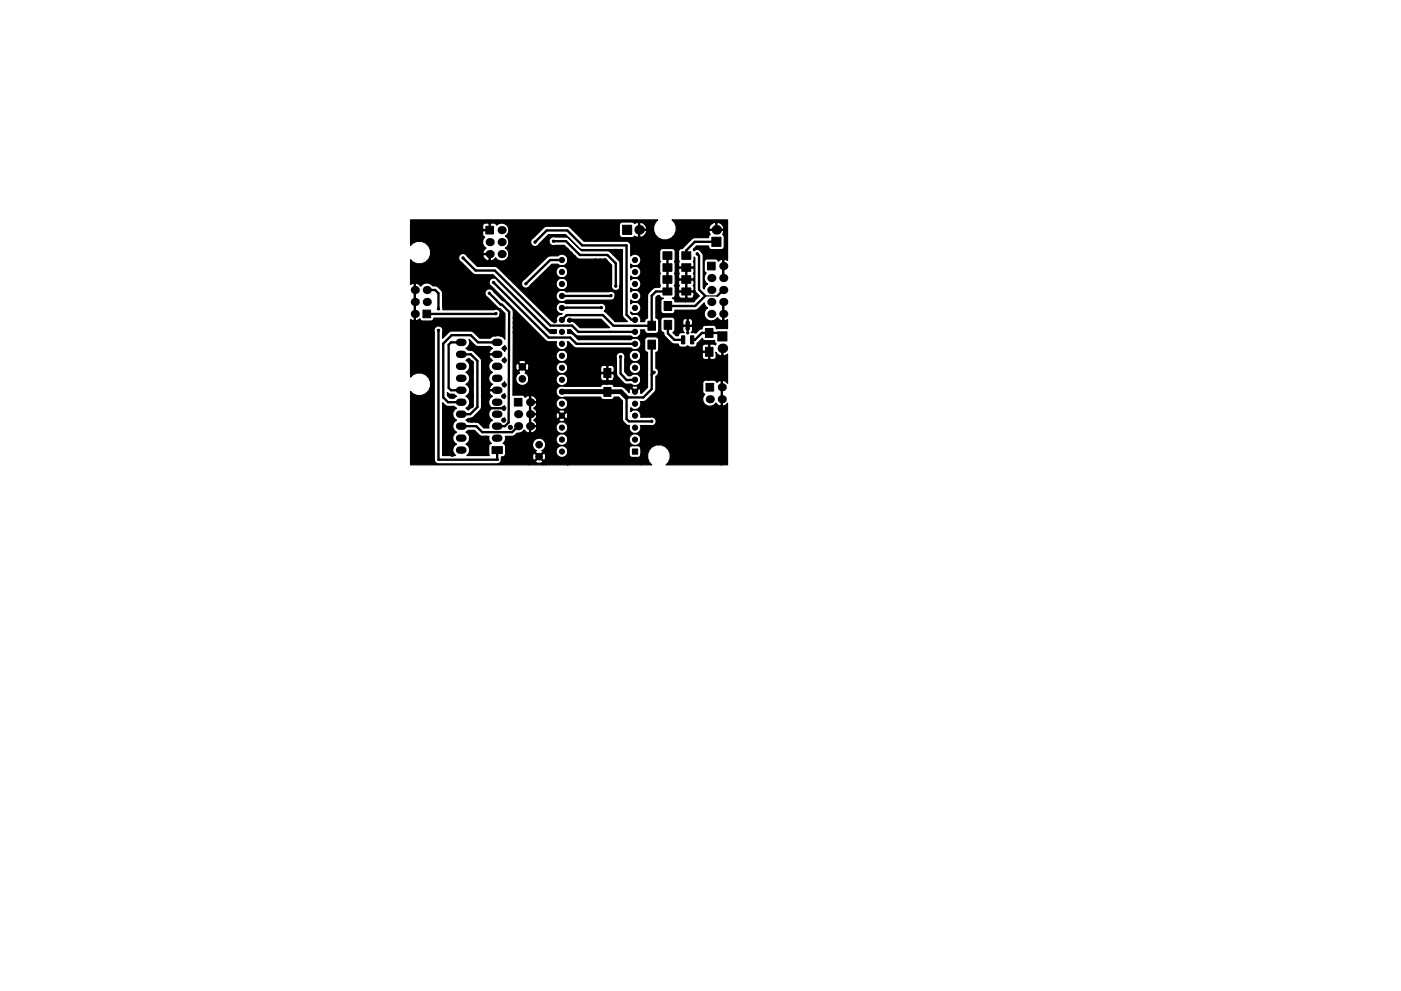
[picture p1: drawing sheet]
<svg xmlns="http://www.w3.org/2000/svg" width="297mm" height="210mm" viewBox="0 0 297 210" stroke-linecap="round" stroke-linejoin="round" font-family="sans-serif">
<g fill="#000" stroke="#000" stroke-width=".21">
<path d="M103 48h1.6v1.6h-1.6zM132 47.8h1.9v1.9h-1.9zM140.6 53.4h1.9v1.6h-1.9zM140.6 56h1.9v1.6h-1.9zM144.6 53.4h1.9v1.6h-1.9zM144.6 56h1.9v1.6h-1.9zM150 55.6h1.6v1.7h-1.6zM150.9 50.3h2v2h-2zM89.7 65.8h1.6v1.6h-1.6zM137.4 68.2h1.6v1.9h-1.6zM137.4 72.2h1.6v1.9h-1.6zM140.6 61.1h1.9v1.5h-1.9z"/>
<path d="M140.6 58.5h1.9v1.6h-1.9zM140.8 64h1.6v1.9h-1.6zM140.8 68h1.6v1.9h-1.6zM144.6 61.1h1.9v1.5h-1.9zM144.6 58.5h1.9v1.6h-1.9zM144.5 71.3h.7v1.7h-.7zM145.4 68.3h.7v1.7h-.7zM146.4 71.3h.7v1.7h-.7zM149.6 73.7h1.6v1.9h-1.6zM149.6 69.7h1.6v1.9h-1.6zM152.2 70.4h1.9v1.9h-1.9zM104.3 94.8h2.2v1.4h-2.2z"/>
<path d="M109 84.5h1.7v1.7h-1.7zM128 82.2h1.5v1.9h-1.5zM128 78.2h1.5v1.9h-1.5zM134.1 95.3h1.1v1.1h-1.1zM149.7 81.3h1.6v1.7h-1.6z"/>
<circle cx="87.6" cy="59.3" r=".44"/>
<circle cx="88.6" cy="59.3" r=".44"/>
<circle cx="92.1" cy="59.6" r=".44"/>
<circle cx="93.1" cy="54.7" r=".44"/>
<circle cx="93.1" cy="58.8" r=".44"/>
<circle cx="94.1" cy="54.7" r=".44"/>
<circle cx="95.1" cy="54.7" r=".44"/>
<circle cx="96.1" cy="54.7" r=".44"/>
<circle cx="98.2" cy="54.7" r=".25"/>
<circle cx="104.6" cy="59.9" r=".25"/>
<circle cx="113.4" cy="51.4" r=".25"/>
<circle cx="117.3" cy="51.2" r=".25"/>
<circle cx="119.1" cy="57.7" r=".55"/>
<circle cx="119.1" cy="55.2" r=".55"/>
<circle cx="120.1" cy="53.1" r=".44"/>
<circle cx="120.9" cy="53.8" r=".44"/>
<circle cx="121.7" cy="54.6" r=".44"/>
<circle cx="123.4" cy="58.7" r=".44"/>
<circle cx="124.5" cy="58.7" r=".44"/>
<circle cx="125.5" cy="58.7" r=".44"/>
<circle cx="125.7" cy="49.1" r=".44"/>
<circle cx="125.7" cy="50.7" r=".44"/>
<circle cx="125.7" cy="47.6" r=".44"/>
<circle cx="126.2" cy="55.4" r=".44"/>
<circle cx="127.3" cy="50.7" r=".44"/>
<circle cx="127.3" cy="47.6" r=".44"/>
<circle cx="127.3" cy="49.1" r=".44"/>
<circle cx="127.3" cy="55.4" r=".44"/>
<circle cx="128.3" cy="55.4" r=".44"/>
<circle cx="130.6" cy="53.3" r=".44"/>
<circle cx="131.6" cy="53.3" r=".44"/>
<circle cx="134.6" cy="55.2" r=".55"/>
<circle cx="134.6" cy="57.7" r=".55"/>
<circle cx="145.5" cy="48.5" r=".44"/>
<circle cx="145.5" cy="47.5" r=".44"/>
<circle cx="146.6" cy="47.5" r=".44"/>
<circle cx="146.6" cy="48.5" r=".44"/>
<circle cx="147.8" cy="53.9" r=".25"/>
<circle cx="149.9" cy="53.8" r=".44"/>
<circle cx="150.9" cy="53.8" r=".44"/>
<circle cx="151.9" cy="53.8" r=".44"/>
<circle cx="87.8" cy="72.4" r=".44"/>
<circle cx="87.8" cy="77" r=".44"/>
<circle cx="88.8" cy="77" r=".44"/>
<circle cx="88.8" cy="72.4" r=".44"/>
<circle cx="89.8" cy="77" r=".44"/>
<circle cx="90.8" cy="77" r=".44"/>
<circle cx="93" cy="65.5" r=".25"/>
<circle cx="93" cy="70.1" r=".25"/>
<circle cx="93.1" cy="60.3" r=".44"/>
<circle cx="94.7" cy="69.5" r=".44"/>
<circle cx="95.8" cy="69.5" r=".44"/>
<circle cx="96.8" cy="69.5" r=".44"/>
<circle cx="97.8" cy="69.5" r=".44"/>
<circle cx="99.7" cy="73.8" r=".44"/>
<circle cx="99.9" cy="77" r=".44"/>
<circle cx="99.9" cy="79" r=".44"/>
<circle cx="102" cy="68.2" r=".44"/>
<circle cx="102" cy="71.1" r=".44"/>
<circle cx="103" cy="71.1" r=".44"/>
<circle cx="103" cy="68.2" r=".44"/>
<circle cx="103.6" cy="73.9" r=".44"/>
<circle cx="103.8" cy="62.2" r=".25"/>
<circle cx="104" cy="68.2" r=".44"/>
<circle cx="104" cy="70.9" r=".44"/>
<circle cx="105" cy="68.2" r=".44"/>
<circle cx="105" cy="70.9" r=".44"/>
<circle cx="105.2" cy="66.5" r=".25"/>
<circle cx="106" cy="68.2" r=".44"/>
<circle cx="106.6" cy="67.7" r=".44"/>
<circle cx="106.9" cy="73.9" r=".44"/>
<circle cx="106.9" cy="76.4" r=".44"/>
<circle cx="109.2" cy="69.5" r=".44"/>
<circle cx="109.2" cy="67.4" r=".44"/>
<circle cx="109.2" cy="68.4" r=".44"/>
<circle cx="109.2" cy="70.5" r=".44"/>
<circle cx="110.2" cy="69.5" r=".44"/>
<circle cx="110.7" cy="77.8" r=".7"/>
<circle cx="111" cy="72.4" r=".44"/>
<circle cx="111.3" cy="68.4" r=".44"/>
<circle cx="111.5" cy="60.2" r=".25"/>
<circle cx="112" cy="71.4" r=".44"/>
<circle cx="112.4" cy="73.4" r=".44"/>
<circle cx="113" cy="70.4" r=".44"/>
<circle cx="113.4" cy="73.4" r=".44"/>
<circle cx="114.4" cy="73.4" r=".44"/>
<circle cx="115.4" cy="73.4" r=".44"/>
<circle cx="116.5" cy="73.4" r=".44"/>
<circle cx="117.5" cy="73.4" r=".44"/>
<circle cx="117.5" cy="70.4" r=".44"/>
<circle cx="117.6" cy="68.1" r=".44"/>
<circle cx="119.1" cy="60.2" r=".55"/>
<circle cx="119.1" cy="65.3" r=".55"/>
<circle cx="119.1" cy="62.8" r=".55"/>
<circle cx="119.1" cy="70.4" r=".55"/>
<circle cx="119.1" cy="72.9" r=".55"/>
<circle cx="119.1" cy="78" r=".55"/>
<circle cx="119.1" cy="75.5" r=".55"/>
<circle cx="119.1" cy="67.9" r=".55"/>
<circle cx="120.8" cy="70.4" r=".44"/>
<circle cx="120.8" cy="67.9" r=".44"/>
<circle cx="120.8" cy="74.5" r=".44"/>
<circle cx="121.8" cy="74.5" r=".44"/>
<circle cx="122.8" cy="74.5" r=".44"/>
<circle cx="123.4" cy="68.8" r=".44"/>
<circle cx="124.5" cy="68.8" r=".44"/>
<circle cx="125.5" cy="68.8" r=".44"/>
<circle cx="126.1" cy="76.6" r=".44"/>
<circle cx="126.1" cy="75.6" r=".44"/>
<circle cx="126.1" cy="74.5" r=".44"/>
<circle cx="127.5" cy="65.3" r=".25"/>
<circle cx="129.5" cy="62.7" r=".25"/>
<circle cx="130.6" cy="60.7" r=".25"/>
<circle cx="131.6" cy="75.7" r=".25"/>
<circle cx="134.6" cy="78" r=".55"/>
<circle cx="134.6" cy="67.9" r=".55"/>
<circle cx="134.6" cy="75.5" r=".55"/>
<circle cx="134.6" cy="70.4" r=".55"/>
<circle cx="134.6" cy="60.2" r=".55"/>
<circle cx="134.6" cy="65.3" r=".55"/>
<circle cx="134.6" cy="72.9" r=".55"/>
<circle cx="134.6" cy="62.8" r=".55"/>
<circle cx="138.7" cy="79" r=".25"/>
<circle cx="149.9" cy="78.2" r=".44"/>
<circle cx="149.9" cy="68.6" r=".44"/>
<circle cx="151.6" cy="68.6" r=".44"/>
<circle cx="151.6" cy="78.2" r=".44"/>
<circle cx="153.7" cy="78.2" r=".44"/>
<circle cx="153.7" cy="68.6" r=".44"/>
<circle cx="87.8" cy="97.9" r=".44"/>
<circle cx="87.8" cy="86" r=".44"/>
<circle cx="88.8" cy="86" r=".44"/>
<circle cx="88.8" cy="97.9" r=".44"/>
<circle cx="89.8" cy="97.9" r=".44"/>
<circle cx="89.8" cy="86" r=".44"/>
<circle cx="90.8" cy="86" r=".44"/>
<circle cx="90.8" cy="97.9" r=".44"/>
<circle cx="95.9" cy="86.7" r=".44"/>
<circle cx="95.9" cy="89.1" r=".44"/>
<circle cx="95.9" cy="84.1" r=".44"/>
<circle cx="95.9" cy="96.4" r=".44"/>
<circle cx="95.9" cy="91.7" r=".44"/>
<circle cx="95.9" cy="94.2" r=".44"/>
<circle cx="99.9" cy="96.1" r=".44"/>
<circle cx="99.9" cy="86.1" r=".44"/>
<circle cx="99.9" cy="84.1" r=".44"/>
<circle cx="99.9" cy="81.5" r=".44"/>
<circle cx="99.9" cy="93.1" r=".44"/>
<circle cx="99.9" cy="89.1" r=".44"/>
<circle cx="101" cy="89.1" r=".44"/>
<circle cx="101" cy="93.1" r=".44"/>
<circle cx="101" cy="96.1" r=".44"/>
<circle cx="102" cy="93.1" r=".44"/>
<circle cx="102" cy="89.1" r=".44"/>
<circle cx="102" cy="96.1" r=".44"/>
<circle cx="102.5" cy="86.6" r=".44"/>
<circle cx="102.5" cy="82" r=".44"/>
<circle cx="102.5" cy="84.1" r=".44"/>
<circle cx="103" cy="96.1" r=".44"/>
<circle cx="103" cy="93" r=".44"/>
<circle cx="103" cy="89.1" r=".44"/>
<circle cx="103.5" cy="82" r=".44"/>
<circle cx="103.5" cy="86.6" r=".44"/>
<circle cx="103.5" cy="84.1" r=".44"/>
<circle cx="106.8" cy="84.1" r=".44"/>
<circle cx="106.8" cy="86.6" r=".44"/>
<circle cx="106.8" cy="89.1" r=".44"/>
<circle cx="106.9" cy="81.7" r=".44"/>
<circle cx="108.2" cy="90.7" r=".44"/>
<circle cx="110.7" cy="80.4" r=".7"/>
<circle cx="114.2" cy="84.3" r=".44"/>
<circle cx="114.3" cy="96.9" r=".7"/>
<circle cx="114.3" cy="94.4" r=".7"/>
<circle cx="115.2" cy="84.3" r=".44"/>
<circle cx="116.2" cy="84.3" r=".44"/>
<circle cx="117.2" cy="84.3" r=".44"/>
<circle cx="119.1" cy="80.6" r=".55"/>
<circle cx="119.1" cy="95.8" r=".55"/>
<circle cx="119.1" cy="83.1" r=".55"/>
<circle cx="119.1" cy="93.3" r=".55"/>
<circle cx="119.1" cy="90.7" r=".55"/>
<circle cx="119.1" cy="88.2" r=".55"/>
<circle cx="119.1" cy="85.6" r=".55"/>
<circle cx="120.8" cy="85" r=".44"/>
<circle cx="121.8" cy="85" r=".44"/>
<circle cx="122.8" cy="85" r=".44"/>
<circle cx="126.2" cy="88.6" r=".44"/>
<circle cx="127.3" cy="88.6" r=".44"/>
<circle cx="128.3" cy="88.6" r=".44"/>
<circle cx="129.3" cy="88.6" r=".44"/>
<circle cx="130.3" cy="88.6" r=".44"/>
<circle cx="131.3" cy="88.6" r=".44"/>
<circle cx="131.6" cy="85.5" r=".44"/>
<circle cx="132.3" cy="97.9" r=".44"/>
<circle cx="132.3" cy="93.8" r=".44"/>
<circle cx="132.3" cy="94.9" r=".44"/>
<circle cx="132.3" cy="96.9" r=".44"/>
<circle cx="134.6" cy="88.2" r=".55"/>
<circle cx="134.6" cy="85.6" r=".55"/>
<circle cx="134.6" cy="90.7" r=".55"/>
<circle cx="134.6" cy="83.1" r=".55"/>
<circle cx="134.6" cy="93.3" r=".55"/>
<circle cx="134.6" cy="80.6" r=".55"/>
<circle cx="138.2" cy="89.4" r=".25"/>
<circle cx="145.4" cy="97.9" r=".44"/>
<circle cx="145.4" cy="94.9" r=".44"/>
<circle cx="145.4" cy="95.9" r=".44"/>
<circle cx="145.4" cy="96.9" r=".44"/>
<circle cx="151.6" cy="89.1" r=".44"/>
<circle cx="151.6" cy="91.2" r=".44"/>
<circle cx="153.7" cy="97.9" r=".44"/>
<circle cx="153.7" cy="89.1" r=".44"/>
<circle cx="153.7" cy="95.9" r=".44"/>
<circle cx="153.7" cy="94.9" r=".44"/>
<circle cx="153.7" cy="96.9" r=".44"/>
</g>
<g fill="none" stroke="#000" stroke-width="1.6">
<path d="M97.4 77.7h.7M97.4 75.2h.7M97.4 72.6h.7M105.1 77.7h.7M105.1 75.2h.7M105.1 72.6h.7M97.4 93h.7M97.4 90.4h.7M97.4 87.9h.7M97.4 85.3h.7M97.4 82.8h.7M97.4 80.3h.7"/>
<path d="M97.4 95.5h.7M105.1 93h.7M105.1 90.4h.7M105.1 87.9h.7M105.1 85.3h.7M105.1 82.8h.7M105.1 80.3h.7"/>
</g>
<g fill="#000">
<circle cx="103.8" cy="53.9" r=".86"/>
<circle cx="103.8" cy="51.4" r=".86"/>
<circle cx="106.4" cy="51.4" r=".86"/>
<circle cx="106.4" cy="53.9" r=".86"/>
<circle cx="106.4" cy="48.8" r=".86"/>
<circle cx="135.5" cy="48.8" r="1.02"/>
<circle cx="150.8" cy="59" r=".86"/>
<circle cx="151.9" cy="48.8" r="1.02"/>
<circle cx="153.4" cy="56.4" r=".86"/>
<circle cx="153.4" cy="59" r=".86"/>
<circle cx="87.9" cy="66.6" r=".86"/>
<circle cx="87.9" cy="64.1" r=".86"/>
<circle cx="87.9" cy="61.5" r=".86"/>
<circle cx="90.5" cy="64.1" r=".86"/>
<circle cx="90.5" cy="61.5" r=".86"/>
<circle cx="150.8" cy="66.6" r=".86"/>
<circle cx="150.8" cy="61.5" r=".86"/>
<circle cx="150.8" cy="64.1" r=".86"/>
<circle cx="153.2" cy="73.9" r="1.02"/>
<circle cx="153.4" cy="61.5" r=".86"/>
<circle cx="153.4" cy="64.1" r=".86"/>
<circle cx="153.4" cy="66.6" r=".86"/>
<circle cx="93" cy="97.5" r=".25"/>
<circle cx="105.4" cy="97.5" r=".25"/>
<circle cx="109.9" cy="90.4" r=".86"/>
<circle cx="109.9" cy="87.9" r=".86"/>
<circle cx="112.4" cy="87.9" r=".86"/>
<circle cx="112.4" cy="85.3" r=".86"/>
<circle cx="112.4" cy="90.4" r=".86"/>
<circle cx="150.5" cy="84.7" r=".86"/>
<circle cx="153" cy="84.7" r=".86"/>
<circle cx="153" cy="82.2" r=".86"/>
</g>
<g fill="none" stroke="#000" stroke-width=".5">
<path d="M98.2 54.7l2.6 2.7h4.1l11.8 11.7h4.6l1.3 1.3h12M104.6 59.9l11.7 11.7h4.6l1.3 1.3h12.4M113.4 51.4l2.5-2.5h4.4l3.1 3.2h9.4v14.7l1.1 1.1h.7M117.3 51.2h2.7l2.9 2.9h5.9l1.8 1.8v4.8M119.1 55.2h-2.4l-5.2 5M141.5 54.2v7.6h-2.4l-.9 .9v6.4h-8.1l-2.3-2.2h-7.6l-1.1 1M147.8 53.9l.4 .3v7.3l1.3 1.3-2.1 2.1h-5.8M151.9 51.3h-4.6l-1.8 1.8v1.1M90.5 61.5h1.8l.7 .7v3.3M93 70.1v27.4h12.4v-2M97.8 72.6h-2.2l-.5 .5v9.2l.5 .5h2.2M97.8 75.2h2l1.4 1.4v9.8l-1.5 1.5h-1.9"/>
<path d="M103.8 62.2l2.4 2.4h.2l1.5 1.6-.1 23.4-.7 .8h-1.7M105.2 66.5l-14.7 .1M105.4 72.6h-4.1l-1.5-1.5h-4l-1.8 1.8v11.4l1 1h2.8M127.5 65.3h-8.4M129.5 62.7l-10.4 .1M131.6 75.7v3.5l1.2 1.4h1.8M138.2 73.1v9.4l-1.8 1.8h-3.6v4.6l.5 .5h4.9M138.7 79l-.5 .5M141.6 68.9v1.8l1.4 1.4h1.8M153.2 71.4l-.8-.8h-3.6l-1.5 1.5h-.6M153.4 61.5l-1.3 1.3M97.8 90.4h3.2l1.2 1.3h6.4l1.3-1.3"/>
<path d="M103.5 86.6h3.3"/>
</g>
<path d="M119.1 83.1h12.5l1.2 1.2M128.7 83.1h.1" fill="none" stroke="#000" stroke-width="1"/>
<path d="M149.5 62.8h2.6" fill="none" stroke="#000" stroke-width=".25"/>
<g fill="#000" stroke="#000" stroke-width=".25">
<path d="M107 75.8v1.2l-.6-.6zM106.4 73.9l.6-.6v1.3zM120.5 67.7h7l1.7 1.8h-6.2l-1.1-1a1.69 1.69 0 0 0-1.6-.3zM94.9 83.3a1.34 1.34 0 0 0 1.4 .4l.5 .4-.5 .4h-.9l-.5-.5zM93.8 85.4a1.38 1.38 0 0 0 1.2 .8h1.3l.5 .4a1.4 1.4 0 0 0-.8 1.3 1.4 1.4 0 0 0 .8 1.2 1.4 1.4 0 0 0-.8 1.3 1.4 1.4 0 0 0 .8 1.3 1.4 1.4 0 0 0-.8 1.3 1.4 1.4 0 0 0 .8 1.2 1.38 1.38 0 0 0-.2 2.4h-2.8zM98.8 76.4l.7-.3 .8 .8v9.1l-1 1-.5-.4a1.4 1.4 0 0 0 .8-1.3 1.4 1.4 0 0 0-.8-1.2 1.4 1.4 0 0 0 .8-1.3 1.4 1.4 0 0 0-.8-1.3 1.4 1.4 0 0 0 .8-1.2 1.4 1.4 0 0 0-.8-1.3 1.4 1.4 0 0 0 .8-1.3 1.4 1.4 0 0 0-.8-1.3zM98.8 91.7l.5-.4h1.3a2.55 2.55 0 0 0 3.1 1.3 1.3 1.3 0 0 0 .5 1.5 .62 .62 0 0 0-.6 .6l.1 1.9h-4.7a1.38 1.38 0 0 0-.2-2.4 1.4 1.4 0 0 0 .8-1.2 1.4 1.4 0 0 0-.8-1.3zM99.4 72l1.6 1.5h2.9l.5 .4-.4 .4-.3 .5 .1 .3h1.8l-.1 .2h-1.7l-.1 .3 .3 .5 .4 .3a1.4 1.4 0 0 0-.8 1.3 1.4 1.4 0 0 0 .8 1.3 1.4 1.4 0 0 0-.8 1.3 1.4 1.4 0 0 0 .8 1.2l-.4 .4-.3 .5 .1 .3h1.8l-.1 .2h-1.7l-.1 .3 .3 .5 .4 .4a1.4 1.4 0 0 0-.8 1.2 1.4 1.4 0 0 0 .8 1.3 1.4 1.4 0 0 0-.8 1.3 1.4 1.4 0 0 0 .8 1.2 1.35 1.35 0 0 0-.7 1.7h-1.1l-1.3-1.2-2-.1-.5-.4a1.18 1.18 0 0 1 1.2-.4l1.8-1.7 .3-.6v-9.8l-.3-.7-1.7-1.6a1.2 1.2 0 0 1-1.3-.4 1.37 1.37 0 0 0 .6-1.9zM106.4 89.1l.6-.5v.7l-.2 .1zM106.4 86.6l.6-.5v1zM107 83.5v1.1l-.6-.5zM106.4 81.5l.6-.5v1.1z"/>
<path d="M108.3 90.4l.1 .2-.5 .2zM87 46.7h52.5l-.6 .5a2.42 2.42 0 0 0 .6 3.3 2.42 2.42 0 0 0 3.4-.5 2.42 2.42 0 0 0-.4-3.3h11.8v8.6l-.6-.3-.2 .1v4h-.3v-4l-.2-.1-.7 .4-.4-.4-2-.1a.65 .65 0 0 0-.6 .7v1.7l.4 .6a1.47 1.47 0 0 0 .3 2.4l-.6 .7-.1 .3-.2-.2v-6.9l-.4-.7a.92 .92 0 0 0-1.6-.3l-.1-.3 .7-.7h2.5v.1a.65 .65 0 0 0 .7 .7h2l.5-.2 .2-.5v-2l-.4-.6 .1-.1a1.65 1.65 0 0 0-1-2.4l-.3 .1v1.3h1.4l.1-.2v.7l-.1-.2h-1.6v-1.6a1.15 1.15 0 0 0-1.4 1.3h1.4v.3h-1.4l-.1 .2 .3 .6-.3 .3-.1 .4-3.2 .1-2.3 2.2-.6 .2-.2 .5v1.7a.47 .47 0 0 1 0 .7v.7l.1 .1h3l.1-.1v-.7l-.1-.3 .2-1 .1 .2v6.8l.3 .6 .7 .7-1.2 1.1v-3l-.1-.3 .1-.3v-2l-.1-.3 .1-.3v-.7l-.1-.1h-1.4v2.3h1.4l.1-.2v.6l-.1-.2h-1.4v2.3h1.4l.1-.1v.5l-.1-.1h-1.4v1.1l.2 .2h.8l.5-.5v1.1l-.1 .1h-1.6v-7.1h-1.4l-.1 .1v.7l.1 .3-.1 .3v.7l.1 .2h1.4v.2h-1.4l-.1 .2v.7l.2 .3-.2 .3v.7l.1 .1h1.4v.3h-1.4l-.1 .1a.89 .89 0 0 0 .5 1.2h.8l.2-.2v.9h-2.3l-.2-.5-.4-.2 .6-.4 .1-1.9a.64 .64 0 0 1 0-.8v-1.7l-.2-.5 .2-.4v-1.7a.62 .62 0 0 1 0-.8v-1.7l-.2-.5-.5-.2h-2a.65 .65 0 0 0-.6 .7v1.7l.1 .4-.1 .4v1.7a.62 .62 0 0 1 0 .9v1.7l.1 .4-.1 .4h-1.2l-1.3 1.4-.1 5.1h-.2v-18.4a1.65 1.65 0 0 0-1.2-1.9l-.3 .1v1.3h1.4l.1-.2v.7l-.1-.2h-1.4v1.3a1.24 1.24 0 0 0 1.5-1.1v18.4l-.4 .4v.3h-.9l.1-.1a1.24 1.24 0 0 0-.5-1.2 1.24 1.24 0 0 0-1.3-.1l-.4-.4v-.2a1.25 1.25 0 0 0 1.8 0 1.25 1.25 0 0 0 0-1.8 1.25 1.25 0 0 0-1.8 .1v-.9l.2 .2a1.25 1.25 0 0 0 1.7-.2 1.25 1.25 0 0 0-.1-1.8 1.25 1.25 0 0 0-1.8 .2v-.9l.2 .2a1.25 1.25 0 0 0 1.7-.3 1.25 1.25 0 0 0-.1-1.7 1.25 1.25 0 0 0-1.8 .1v-.9l.2 .3a1.25 1.25 0 0 0 1.7-.3 1.25 1.25 0 0 0-.1-1.7 1.25 1.25 0 0 0-1.8 .1v-.9l.2 .2a1.25 1.25 0 0 0 1.8-.3 1.25 1.25 0 0 0-.3-1.7v-6.9l-.3-.1-.6 .2-.5-.3h-2.3l-.4 .6v2.1a.65 .65 0 0 0 .7 .6h2l.5-.3 .6 .3 .3-.2v4a1.2 1.2 0 0 0-1.7 .1v-2.2l-.2-.7-.3-.2h-9.4l-2.9-2.9-.6-.3-4.7 .1-2.7 2.5a.95 .95 0 0 0-.1 1.5 .95 .95 0 0 0 1.5-.3l2-2h3.6l3.2 3.1h8.9v13.9l.2 .6 .8 .8h-1.5l-.1-12.3-.2-.7-2.1-1.9-5.8-.1-2.9-2.8-2.9-.2a.95 .95 0 0 0-1.1 1 .95 .95 0 0 0 1.3 .9h1.9l3 2.8 5.8 .1 1.3 1.2v4.2a.95 .95 0 0 0 .8 1.3 .95 .95 0 0 0 1-1.2v7.7h-1v-5.7l-.2-.3a.93 .93 0 0 0-1.2-.3h-8.7v-7a1.24 1.24 0 0 0-2.1-.6h-1.6l-.7 .2-4.9 4.8a.94 .94 0 0 0-.3 1.6 .94 .94 0 0 0 1.5-.3l4.7-4.5h1.3a1.24 1.24 0 0 0 1.5 .2 1.24 1.24 0 0 0 .6-1.4v2.6l-.2-.5a1.26 1.26 0 0 0-2.1 0 1.26 1.26 0 0 0 .8 1.9 1.26 1.26 0 0 0 1.5-1.4v2.5l-.2-.5a1.26 1.26 0 0 0-2.1 0 1.26 1.26 0 0 0 .8 2 1.26 1.26 0 0 0 1.5-1.5v1.9h-.4a1.25 1.25 0 0 0-1.8 0 1.25 1.25 0 0 0 0 1.8 1.25 1.25 0 0 0 1.8 0h9.5a.92 .92 0 0 0 1-1.2v5.7l-2.4-2.2a.94 .94 0 0 0 .2-1.2 .94 .94 0 0 0-1.1-.4h-7.2a1.24 1.24 0 0 0-2 .5 1.24 1.24 0 0 0 1.2 1.7h-.3a1.24 1.24 0 0 0-1 1.6h-.8l-9.2-9.1v-5.2l-.1-.6-.7-.7a1.45 1.45 0 0 0 0-2.5 1.5 1.5 0 0 0 .4-2.2 1.5 1.5 0 0 0-2.2-.1l-.5-.5h-.7l-.2 .2 .1 1.5h-.3v-1.5l-.2-.2h-.7a.86 .86 0 0 0-.3 1.4h1.2v.3h-1.2l-.2 .1a.94 .94 0 0 0 .5 1.2 1.46 1.46 0 0 0 .3 2.3l-.6 .5-.1 .4 .1 .3h1.4v1.4l.3 .2 .5-.3 .4-.4 .2 .3a1.54 1.54 0 0 0 1.6 .3 1.54 1.54 0 0 0 1-1.4v5.2l-2.7-2.5-1.5-.1v-2.5h-1.2a1.09 1.09 0 0 0 1 1.4l.2-.2v1.3h-2.5l-2.2-2.2a.94 .94 0 0 0-1.5-.2 .94 .94 0 0 0 .3 1.5l2.7 2.6 4 .1 11.6 11.4 .6 .3h1.3l-.1 .7h-1.2l-11.2-11.2a.94 .94 0 0 0-1.5-.2 .94 .94 0 0 0 .2 1.5l11.5 11.4 .6 .3h1.7a1.24 1.24 0 0 0 1.1 1.7 1.24 1.24 0 0 0 1.2-1.7h.2l1.1 1.1 .6 .2h11.6l.1 .2a1.25 1.25 0 0 0 1.7-.3 1.25 1.25 0 0 0-.1-1.7 1.25 1.25 0 0 0-1.7 .1h-11.2l-1.4-1.3-.9-.1v-.7h.6l1.1 1 .6 .3h11.2l.1 .2a1.24 1.24 0 0 0 1.5-.1 1.24 1.24 0 0 0 .4-1.4h.9v.1a.65 .65 0 0 0 .6 .7h1.7l.5-.2 .2-.5v-2a.64 .64 0 0 0-.6-.6v-4.4l.3-.4h.5l.1 .4 .7 .2a.63 .63 0 0 0-.6 .6v2l.2 .5 .5 .2h1.7a.66 .66 0 0 0 .6-.8l4.6-.1 1.6-1.5 .1 .4 .6 .7a1.5 1.5 0 0 0-.3 2.4 1.5 1.5 0 0 0 2.4-.3l.4 .4 .5 .3 .2-.2v-4h.3v4l.2 .2 .6-.3v1.9l-2.4 .1v-.2a.65 .65 0 0 0-.7-.6h-1.9l-.4 .4v.4l-.7 .2-.7 .7-1-.1 .3-.5v-1.3a.95 .95 0 0 0-.5-1.2l-.4 .1v1.3h.8l.1-.2v.6l-.1-.2h-.8v1.3l.2 .1-.3 .3-.3-.3 .2-.1v-2.8a.57 .57 0 0 0-.7 0 .57 .57 0 0 0-.2 .6v.5l.1 .2h.8v.2h-.8l-.1 .2a1.02 1.02 0 0 0 .3 1.2h-.9l-.4 .6h-.5l-.6-.7 .2-.1 .2-.5v-2l-.2-.4-.4-.2h-1.7a.65 .65 0 0 0-.7 .6l.1 2.3 .5 .4 .3 .8 1.6 1.5 1.2 .1a.65 .65 0 0 0 .6 .7l1.1-.1 .3-.3 .3 .3a1.42 1.42 0 0 0 1.6-.3l.1-.4 1.1-1.1 .2 .3 .4 .2 2-.1v.4l.3 .3-.1 .3-.4-.2h-.6l-.2 .2v2.9l.2 .2a.92 .92 0 0 0 1.2-.5v-.9l-.2-.1 .5 .4 .6 .3 .2-.1v-1.6h.3v1.6l.2 .1 .8-.4v6.2l-.9-.6-.2 .1v5.2l.2 .2 .9-.7v13.1h-1.4v-17.8l-.2-.1-.7 .4-.4-.4h-1.4v-7.5l-.1-.2h-.5a.65 .65 0 0 0-.7 .5v.9l.1 .1h1.2v.3h-1.2l-.1 .1 .1 1.1a.91 .91 0 0 0 1.2 .1v4.6h-.6a.65 .65 0 0 0-.6 .6v1.7l.4 .6a1.51 1.51 0 0 0 .2 2.3 1.51 1.51 0 0 0 2.2-.4l.3 .4 .6 .3 .2-.2v12.6h-11.7l.5-.5a2.39 2.39 0 0 0 .1-2.5 2.39 2.39 0 0 0-2.1-1.2v-22.3a.65 .65 0 0 0-.7-.6h-1.7l-.4 .2-.2 .4v2a.64 .64 0 0 0 .6 .7v7.4l-1.3 1.2h-.2l.1-8.2-.2-.4a1.26 1.26 0 0 0-2.1 0 1.26 1.26 0 0 0 .8 1.9 1.26 1.26 0 0 0 1.5-1.5v2.6l-.2-.5a1.26 1.26 0 0 0-2.1 0 1.26 1.26 0 0 0 .8 2 1.26 1.26 0 0 0 1.5-1.5v2.5l-.2-.4a1.23 1.23 0 0 0-2-.2h-.5l-.7-.8v-3a.95 .95 0 0 0-1-1.2 .95 .95 0 0 0-.8 1.3l.1 3.6 1.7 1.8 1.3 .1 .1 .1a1.26 1.26 0 0 0 1.4 0 1.26 1.26 0 0 0 .6-1.3v2.8l-.2-.6-.2-.1-.2 .2v-.4a.9 .9 0 0 0-1.3-.2v.2l.6 .7 .7-.7v.4l-.7 .7-.8-.9-.3 .1-.1 .8-1.3-1.2-1.9-.1-.1-4.2a.86 .86 0 0 0-1.2-.1v1.3h1.2l.1-.1v.5l-.1-.1h-1.2v1.3l.2 .2a.89 .89 0 0 0 1.1-.5v1.7l-.4-.5h-1.1v-3.8l-.2-.2a.89 .89 0 0 0-1.2 .5v.9l.2 .1h1.2v.3h-1.2l-.2 .1 .1 1.1a.86 .86 0 0 0 1.3 .1v.9h-1l-.3 .5h-7v-6.8a1.26 1.26 0 0 0-2-.8 1.26 1.26 0 0 0 0 2.1 1.26 1.26 0 0 0 2-.8v-.5v2.6a1.26 1.26 0 0 0-2-.8 1.26 1.26 0 0 0 0 2.1 1.26 1.26 0 0 0 2-.8v-.5v2.5a1.26 1.26 0 0 0-2-.8 1.26 1.26 0 0 0 0 2.1 1.26 1.26 0 0 0 2-.8v-.5v1.7l-1-.1a1.25 1.25 0 0 0-1.5 1.3 1.25 1.25 0 0 0 1.7 1h7.7l.4 .5 1.9 .1a.62 .62 0 0 0 .6-.6h1l.8 .8v3.9l.2 .6a1.35 1.35 0 0 0 1.3 .8 1.24 1.24 0 0 0 1.1 1.7 1.24 1.24 0 0 0 1.2-1.7h2.2a.95 .95 0 0 0 1.1-1 .95 .95 0 0 0-1.2-.8l-2-.1a1.24 1.24 0 0 0-.7-1.3 1.24 1.24 0 0 0-1.5 .3v-.9l.2 .2a1.24 1.24 0 0 0 1.5-.1 1.24 1.24 0 0 0 .4-1.4l.9-.1 .3-.2 2-2 .1-3.1a.92 .92 0 0 0 .5-.8 .92 .92 0 0 0-.5-.9v-3.3l.4-.2 .2-.5v20.3a2.37 2.37 0 0 0-2.3 1.6 2.37 2.37 0 0 0 .8 2.6h-2.3v-5.6l-.2-.4a1.26 1.26 0 0 0-2.1 0 1.26 1.26 0 0 0 .8 1.9 1.26 1.26 0 0 0 1.5-1.5v2.1l-.4-.5a2.32 2.32 0 0 0-1.9 .1 2.3 2.3 0 0 0-.2 2l.4 .3a2.32 2.32 0 0 0 1.9-.1l.2-.5v2.2h-15.5v-13.2l-.2-.5a1.26 1.26 0 0 0-2.1 0 1.26 1.26 0 0 0 .8 2 1.26 1.26 0 0 0 1.5-1.5v2.8l-.2-.6-.2-.1-.2 .2v-.4a.9 .9 0 0 0-1.3-.2v.2l.6 .7 .7-.7v.4l-.5 .5 .7 .7 .2-.1 .2-.4v10.2v-8.1l-.6-.8v-.6l-.7-.7-.1 .1v-.3l-.7-.7-.2 .1-.2 .4 .2 .8 .2 .1 .7-.7v.3l-.5 .6v.2l1 .1 .3-.1v-.2v.6l-.4-.2a1.26 1.26 0 0 0-1.5 1.1 1.26 1.26 0 0 0 1.3 1.4 1.26 1.26 0 0 0 1.2-1.5v2.5l-.2-.4a1.26 1.26 0 0 0-2.1 0 1.26 1.26 0 0 0 .8 1.9 1.26 1.26 0 0 0 1.5-1.5v2.6l-.2-.5a1.26 1.26 0 0 0-2.1 0 1.26 1.26 0 0 0 .8 1.9 1.26 1.26 0 0 0 1.5-1.4v3h-4.7v-4.5l-.2-.5a1.34 1.34 0 0 0-1.7-.6v-2.9l-.1-.5-.6-.5h.2a1.47 1.47 0 0 0-.2-2.5 1.48 1.48 0 0 0 .8-1.5 1.48 1.48 0 0 0-1.1-1.2l-.3 .1v1.2h1.2l.1-.2v.7l-.1-.2h-1.2v2.3h1.2l.1-.3v.7l-.1-.2h-1.2v2.3h1.2l.1-.2v.7l-.1-.3h-1.2v1.3a1.13 1.13 0 0 0 1.3-1v2.2l-.3 .2a1.39 1.39 0 0 0 .2 2.4l-.2 .3 .8 .8 .8-.8-.2-.3a1.34 1.34 0 0 0 .8-1.5v2.8l-.2-.7-.2-.1-.8 .8 .8 .8 .2-.1 .2-.5v1.5h-.6v-.7l-.8-.8-.2 .2v-.4l-.8-.8-.2 .1a1 1 0 0 0 .2 1.5l.8-.8v.4l-.6 .6 .1 .2a1 1 0 0 0 1.5-.2v.7h-2.8l-.2-20.5-.1-1h-.3l-.2 .1v-.6a1 1 0 0 0-1.5 .3l.7 .8 .8-.8v.3l-.6 .6 .8 .8h.3l.1-.5v5.8v-3.8l-.2-.5-.6-.5 .2-.3-.8-.8-.1 .2v-.4l-.8-.7h-.3a1 1 0 0 0 .3 1.5l.8-.8v.4l-.6 .6 .2 .3-.2 .1a1.41 1.41 0 0 0 .2 2.5 1.41 1.41 0 0 0 1.9-1.6v3.8l-.8 .4-.1-.3-.5-.2-1.9 .1v-17.7l-.2-.7-4-3.7a.94 .94 0 0 0-1.5-.3 .94 .94 0 0 0 .3 1.6l2.1 2.2 .5 .2 1.1 1-.1 5.5-.2-.4-.7-.3v-4.9l-.2-.4a.93 .93 0 0 0-1.2-.3h-10.8l-.1-3.8-1.3-1.2a1.33 1.33 0 0 1-1.4-.6 1.53 1.53 0 0 0-1.9 .6l-.4-.4-.5-.2-.2 .1v7.7l.2 .2 .7-.5 .4 .5h2a.64 .64 0 0 0 .6-.6h13.2a.92 .92 0 0 0 .9-1.1v4.9l-.3-.1a1.75 1.75 0 0 0-1.9 .6h-2.2l-1.3-1.3-.6-.3h-4l-.7 .3-1.3 1.3 .1-1.5a.95 .95 0 0 0-1-1.2 .95 .95 0 0 0-.8 1.3v27.5l.2 .3 .7 .2h12.4a1.05 1.05 0 0 0 .9-1.5 .72 .72 0 0 0 .9-.6v-1.8l-.6-.4 .5-.6v-.9h1.5a1.28 1.28 0 0 0 1-.7 1.31 1.31 0 0 0 1.5-.7l.4 .4 .5 .3 .3-.1v6.8h-25.3v-15.6a2.41 2.41 0 0 0 3.6 .3 2.41 2.41 0 0 0 0-3.5 2.41 2.41 0 0 0-3.6 .2v-12.2l.6 .3 .2-.2v-7.7l-.2-.1-.6 .2v-5.2l.5 .5a2.42 2.42 0 0 0 3.4-.6 2.42 2.42 0 0 0-.5-3.3 2.42 2.42 0 0 0-3.4 .4z"/>
</g>
</svg>
